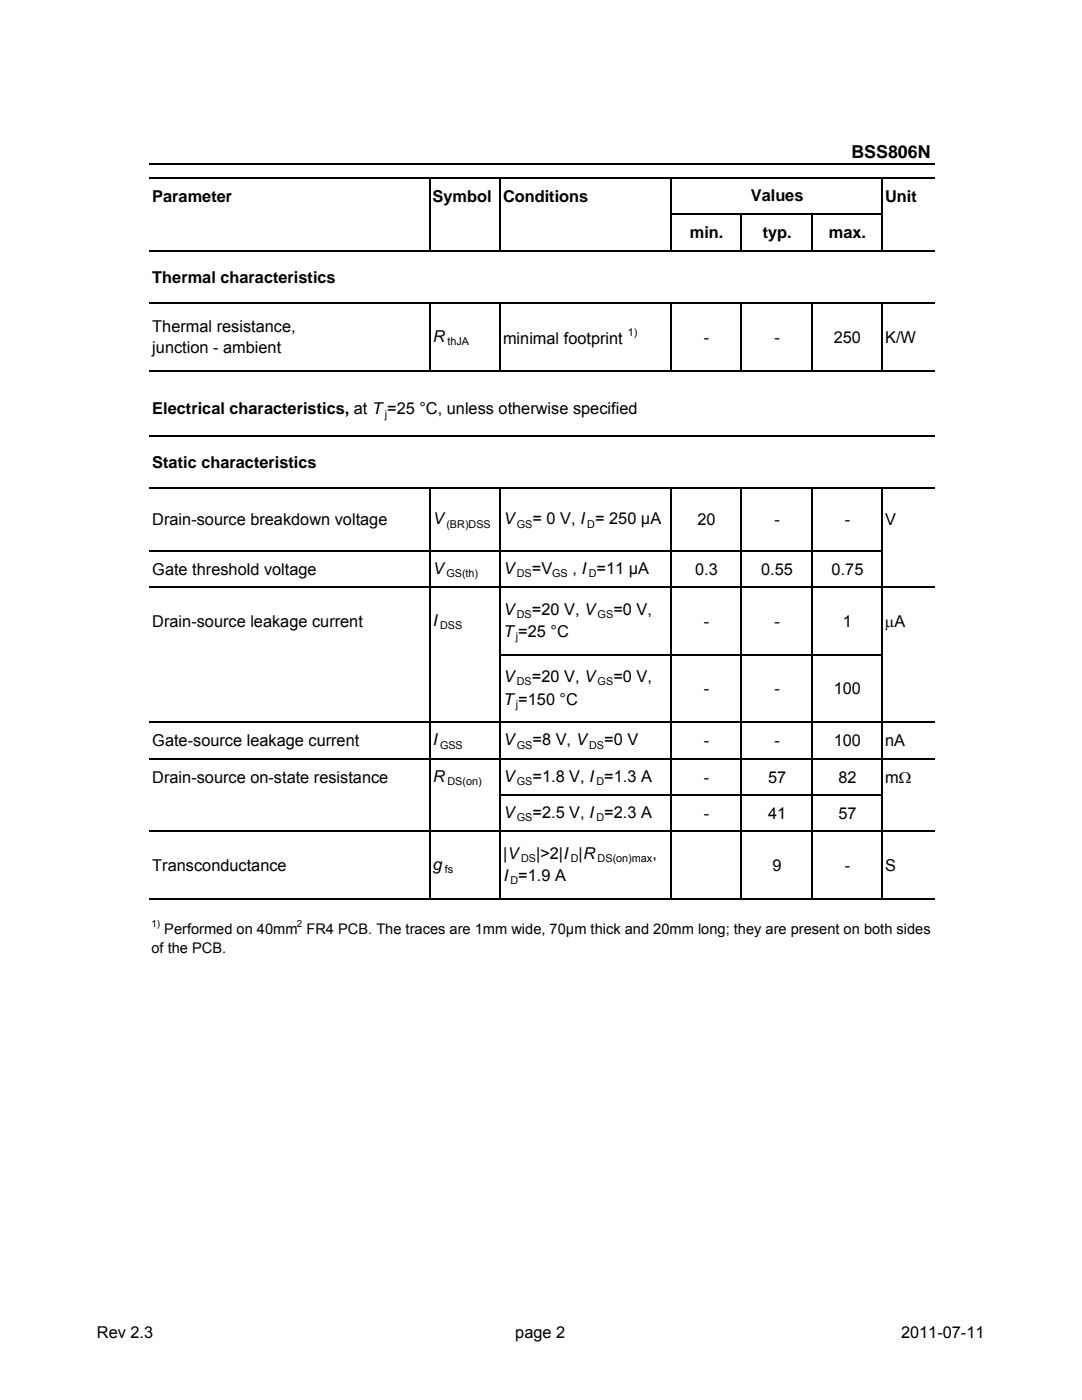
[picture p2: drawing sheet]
<svg xmlns="http://www.w3.org/2000/svg" width="216mm" height="279mm" viewBox="0 0 216 279" stroke-linecap="round" stroke-linejoin="round" font-family="sans-serif">
<defs><g id="words">
<text font-size="3.6" x="169.9" y="31.5">BSS806N</text>
<g font-size="3.3">
<text x="30.4" y="40.3">Parameter</text>
<text x="86.3" y="40.3">Symbol Conditions</text>
<text x="149.8" y="40.2">Values</text>
<text x="176.6" y="40.3">Unit</text>
<text x="137.7" y="47.6">min.</text>
<text x="152.2" y="47.6">typ.</text>
<text x="165.4" y="47.6">max.</text>
<text x="30.4" y="56.4">Thermal characteristics</text>
<text x="30.4" y="66.3">Thermal resistance,</text>
<text x="30.4" y="70.4">junction - ambient</text>
<text x="86.3" y="68.2">R</text>
<text x="100.4" y="68.7">minimal footprint</text>
<text x="140.5" y="68.4">-</text>
<text x="154.5" y="68.4">-</text>
<text x="166.4" y="68.4">250</text>
<text x="176.6" y="68.4">K/W</text>
<text x="30.4" y="82.7">Electrical characteristics, at T =25 °C, unless otherwise specified</text>
<text x="30.4" y="93.3">Static characteristics</text>
<text x="30.4" y="104.8">Drain-source breakdown voltage</text>
<text x="86.3" y="104.6">V</text>
<text x="100.4" y="104.6">V</text>
<text x="106.3" y="104.6">= 0 V, I = 250 µA</text>
<text x="139.2" y="104.8">20</text>
<text x="154.5" y="104.8">-</text>
<text x="168.6" y="104.8">-</text>
<text x="176.6" y="104.8">V</text>
<text x="30.4" y="114.7">Gate threshold voltage</text>
<text x="86.3" y="114.5">V</text>
<text x="100.4" y="114.5">V</text>
<text x="106.1" y="114.5">=V</text>
<text x="114.2" y="114.5">, I =11 µA</text>
<text x="138.7" y="114.7">0.3</text>
<text x="151.9" y="114.7">0.55</text>
<text x="165.9" y="114.7">0.75</text>
<text x="30.4" y="125.1">Drain-source leakage current</text>
<text x="86.3" y="124.9">I</text>
<text x="100.4" y="122.6">V</text>
<text x="106.1" y="122.6">=20 V, V</text>
<text x="122.4" y="122.6">=0 V,</text>
<text x="140.5" y="125.1">-</text>
<text x="154.5" y="125.1">-</text>
<text x="168.2" y="125.1">1</text>
<text x="176.6" y="125.2">μA</text>
<text x="100.4" y="127.1">T =25 °C</text>
<text x="100.4" y="136.1">V</text>
<text x="106.1" y="136.1">=20 V, V</text>
<text x="122.4" y="136.1">=0 V,</text>
<text x="100.4" y="140.6">T =150 °C</text>
<text x="140.5" y="138.6">-</text>
<text x="154.5" y="138.6">-</text>
<text x="166.4" y="138.6">100</text>
<text x="30.4" y="149">Gate-source leakage current</text>
<text x="86.3" y="148.8">I</text>
<text x="100.4" y="148.8">V</text>
<text x="106.3" y="148.8">=8 V, V</text>
<text x="120.6" y="148.8">=0 V</text>
<text x="140.5" y="149">-</text>
<text x="154.5" y="149">-</text>
<text x="166.4" y="149">100</text>
<text x="176.6" y="149">nA</text>
<text x="86.3" y="156">R</text>
<text x="100.4" y="156">V</text>
<text x="106.3" y="156">=1.8 V, I =1.3 A</text>
<text x="30.4" y="156.2">Drain-source on-state resistance</text>
<text x="140.5" y="156.2">-</text>
<text x="153.2" y="156.2">57</text>
<text x="167.3" y="156.2">82</text>
<text x="176.6" y="156.3">mΩ</text>
<text x="100.4" y="163.2">V</text>
<text x="106.3" y="163.2">=2.5 V, I =2.3 A</text>
<text x="140.5" y="163.4">-</text>
<text x="153.2" y="163.4">41</text>
<text x="167.3" y="163.4">57</text>
<text x="30.4" y="173.8">Transconductance</text>
<text x="86.3" y="173.6">g</text>
<text x="100.4" y="171.4">|V</text>
<text x="107" y="171.4">|&gt;2|I |R</text>
<text x="130.2" y="171.4">,</text>
<text x="154.1" y="173.8">9</text>
<text x="168.6" y="173.8">-</text>
<text x="176.6" y="173.8">S</text>
<text x="100.4" y="175.9">I =1.9 A</text>
<text x="19.3" y="267.1">Rev 2.3</text>
<text x="102.8" y="267.1">page 2</text>
<text x="179.8" y="267.1">2011-07-11</text>
</g>
<g font-size="2.9">
<text x="30.2" y="190.1">of the PCB.</text>
<text x="32.8" y="186.5">Performed on 40mm FR4 PCB. The traces are 1mm wide, 70μm thick and 20mm long; they are present on both sides</text>
</g>
<g font-size="2.2">
<text x="89.3" y="68.8">thJA</text>
<text x="125.3" y="67.1">1)</text>
<text x="76.8" y="83.4">j</text>
<text x="89.1" y="105.3">(BR)DSS</text>
<text x="103.1" y="105.3">GS</text>
<text x="117.2" y="105.3">D</text>
<text x="89.1" y="115.1">GS(th)</text>
<text x="103.1" y="115.1">DS</text>
<text x="110.2" y="115.1">GS</text>
<text x="117.5" y="115.1">D</text>
<text x="87.8" y="125.5">DSS</text>
<text x="103.1" y="123.3">DS</text>
<text x="119.3" y="123.3">GS</text>
<text x="103" y="127.8">j</text>
<text x="103.1" y="136.8">DS</text>
<text x="119.3" y="136.8">GS</text>
<text x="103" y="141.3">j</text>
<text x="87.8" y="149.4">GSS</text>
<text x="103.1" y="149.4">GS</text>
<text x="117.6" y="149.4">DS</text>
<text x="89.3" y="156.6">DS(on)</text>
<text x="103.1" y="156.6">GS</text>
<text x="119" y="156.6">D</text>
<text x="103.1" y="163.9">GS</text>
<text x="119" y="163.9">D</text>
<text x="104" y="172">DS</text>
<text x="113.9" y="172">D</text>
<text x="119.3" y="172">DS(on)max</text>
<text x="88.7" y="174.2">fs</text>
<text x="101.9" y="176.5">D</text>
</g>
<g font-size="1.9">
<text x="30.2" y="185">1)</text>
<text x="59.2" y="185">2</text>
</g>
</g></defs>
<g fill="none" stroke="#000" stroke-width=".3">
<path d="M29.8 32.7h156.6M29.8 35.5h156.6M85.7 35.7v14.5M99.8 35.7v14.5M133.8 35.7v14.5M176 35.7v14.5M29.8 50h156.6M134 42.8h42.1M147.9 42.9v7.3M161.9 42.9v7.3M29.8 60.5h156.6M29.8 74h156.6"/>
<path d="M85.7 60.6v13.5M99.8 60.6v13.5M133.8 60.6v13.5M147.9 60.6v13.5M161.9 60.6v13.5M176 60.6v13.5M29.8 86.9h156.6M29.8 97.4h156.6M85.7 97.5v82M99.8 97.5v82M133.8 97.5v82M147.9 97.5v82"/>
<path d="M161.9 97.5v82M176 97.5v82M29.8 109.9h146.3M29.8 117.2h156.6M99.9 130.7h76.2M29.8 144.2h156.6M29.8 151.4h156.6M99.9 158.6h76.2M29.8 165.9h156.6M29.8 179.4h156.6"/>
</g>
<use href="#words"/>
</svg>
